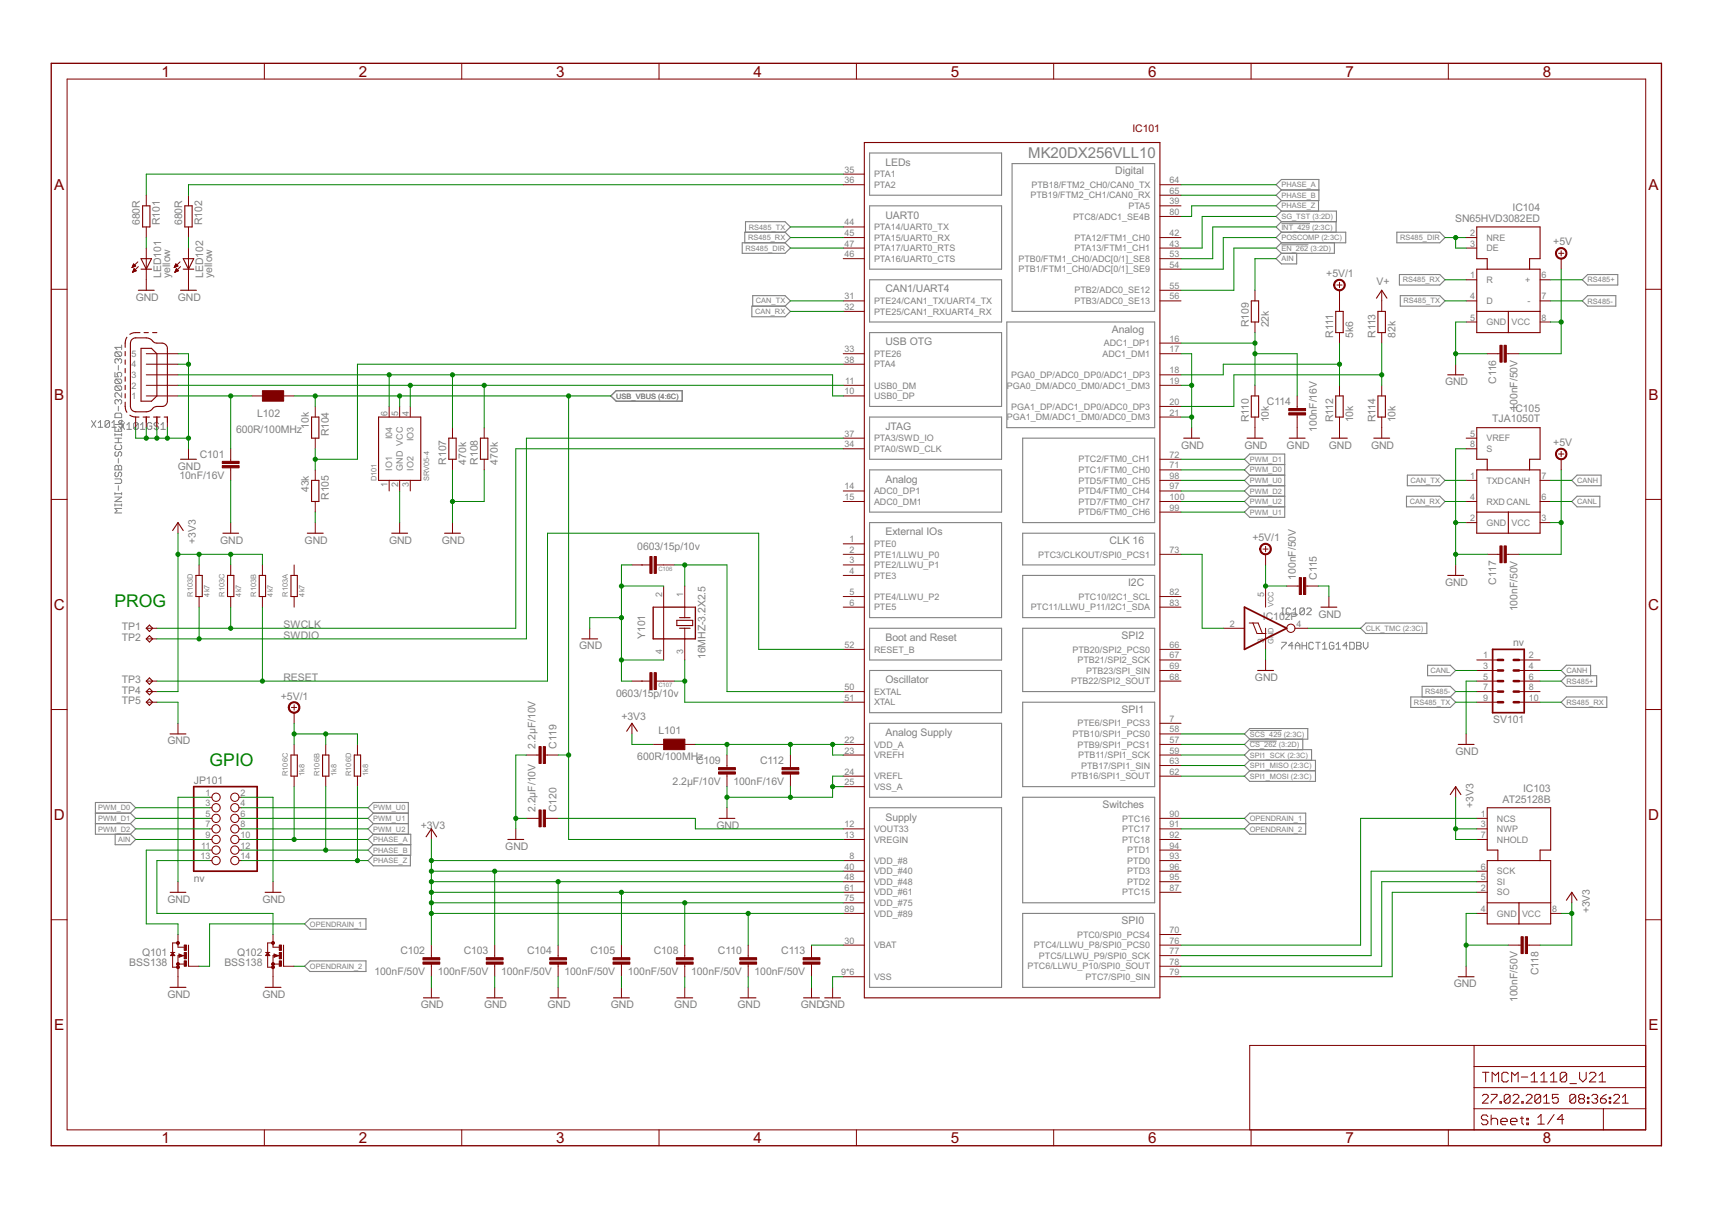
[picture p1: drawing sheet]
<svg xmlns="http://www.w3.org/2000/svg" width="297mm" height="210mm" viewBox="0 0 297 210" stroke-linecap="round" stroke-linejoin="round" font-family="sans-serif">
<defs><g id="words">
<g font-size="3.4" fill="#008000">
<text x="19.9" y="105.3">PROG</text>
<text x="36.4" y="132.8">GPIO</text>
</g>
<g font-size="2.9" fill="#800000">
<text x="28" y="13.3">1</text>
<text x="62.3" y="13.3">2</text>
<text x="96.5" y="13.3">3</text>
<text x="130.7" y="13.3">4</text>
<text x="165" y="13.3">5</text>
<text x="199.2" y="13.3">6</text>
<text x="233.4" y="13.3">7</text>
<text x="267.7" y="13.3">8</text>
<text x="9.4" y="32.9">A</text>
<text x="286" y="32.9">A</text>
<text x="9.4" y="69.3">B</text>
<text x="286" y="69.3">B</text>
<text x="9.3" y="105.8">C</text>
<text x="286" y="105.8">C</text>
<text x="9.3" y="142.3">D</text>
<text x="286" y="142.3">D</text>
<text x="9.4" y="178.7">E</text>
<text x="286" y="178.7">E</text>
<text x="28" y="198.3">1</text>
<text x="62.3" y="198.3">2</text>
<text x="96.5" y="198.3">3</text>
<text x="130.7" y="198.3">4</text>
<text x="165" y="198.3">5</text>
<text x="199.2" y="198.3">6</text>
<text x="233.4" y="198.3">7</text>
<text x="267.7" y="198.3">8</text>
</g>
<text font-size="2.9" fill="#808080" x="178.4" y="27.5">MK20DX256VLL10</text>
<text font-size="2" fill="#800000" x="196.5" y="22.9">IC101</text>
<g font-size="2" fill="#808080">
<text x="153.6" y="28.8">LEDs</text>
<text x="193.5" y="30.2">Digital</text>
<text x="24.3" y="39.1" transform="rotate(-90 24.3 39.1)">680R</text>
<text x="27.8" y="39.1" transform="rotate(-90 27.8 39.1)">R101</text>
<text x="31.6" y="39.1" transform="rotate(-90 31.6 39.1)">680R</text>
<text x="35.1" y="39.1" transform="rotate(-90 35.1 39.1)">R102</text>
<text x="153.6" y="37.9">UART0</text>
<text x="252.5" y="38.5">SN65HVD3082ED</text>
<text x="262.4" y="36.6">IC104</text>
<text x="269.5" y="42.6">+5V</text>
<text x="23.5" y="52.2">GND</text>
<text x="27.9" y="48.2" transform="rotate(-90 27.9 48.2)">LED101</text>
<text x="29.5" y="48.2" transform="rotate(-90 29.5 48.2)">yellow</text>
<text x="30.9" y="52.2">GND</text>
<text x="35.3" y="48.2" transform="rotate(-90 35.3 48.2)">LED102</text>
<text x="36.8" y="48.2" transform="rotate(-90 36.8 48.2)">yellow</text>
<text x="153.6" y="50.7">CAN1/UART4</text>
<text x="230.1" y="48.1">+5V/1</text>
<text x="238.8" y="49.4">V+</text>
<text x="153.6" y="59.9">USB OTG</text>
<text x="192.9" y="57.7">Analog</text>
<text x="216.7" y="56.8" transform="rotate(-90 216.7 56.8)">R109</text>
<text x="220.1" y="56.8" transform="rotate(-90 220.1 56.8)">22k</text>
<text x="231.3" y="58.6" transform="rotate(-90 231.3 58.6)">R111</text>
<text x="234.8" y="58.6" transform="rotate(-90 234.8 58.6)">5k6</text>
<text x="238.6" y="58.6" transform="rotate(-90 238.6 58.6)">R113</text>
<text x="242.1" y="58.6" transform="rotate(-90 242.1 58.6)">82k</text>
<text x="219.8" y="70.2">C114</text>
<text x="250.7" y="66.9">GND</text>
<text x="259.6" y="66.6" transform="rotate(-90 259.6 66.6)">C116</text>
<text x="262.4" y="71.4">IC105</text>
<text x="263.3" y="71.2" transform="rotate(-90 263.3 71.2)">100nF/50V</text>
<text x="41" y="75.1">600R/100MHz</text>
<text x="44.6" y="72.3">L102</text>
<text x="53.6" y="74.4" transform="rotate(-90 53.6 74.4)">10k</text>
<text x="57.1" y="75.7" transform="rotate(-90 57.1 75.7)">R104</text>
<text x="153.6" y="74.6">JTAG</text>
<text x="204.9" y="77.8">GND</text>
<text x="215.9" y="77.8">GND</text>
<text x="216.7" y="73.3" transform="rotate(-90 216.7 73.3)">R110</text>
<text x="220.1" y="73.3" transform="rotate(-90 220.1 73.3)">10k</text>
<text x="223.2" y="77.8">GND</text>
<text x="228.5" y="74.9" transform="rotate(-90 228.5 74.9)">100nF/16V</text>
<text x="230.6" y="77.8">GND</text>
<text x="231.3" y="73.3" transform="rotate(-90 231.3 73.3)">R112</text>
<text x="234.8" y="73.3" transform="rotate(-90 234.8 73.3)">10k</text>
<text x="237.9" y="77.8">GND</text>
<text x="238.6" y="73.3" transform="rotate(-90 238.6 73.3)">R114</text>
<text x="242.1" y="73.3" transform="rotate(-90 242.1 73.3)">10k</text>
<text x="258.9" y="73.3">TJA1050T</text>
<text x="269.5" y="77.4">+5V</text>
<text x="30.9" y="81.5">GND</text>
<text x="31.1" y="83.1">10nF/16V</text>
<text x="34.7" y="79.4">C101</text>
<text x="77.4" y="80.6" transform="rotate(-90 77.4 80.6)">R107</text>
<text x="80.9" y="80.6" transform="rotate(-90 80.9 80.6)">470k</text>
<text x="82.9" y="80.6" transform="rotate(-90 82.9 80.6)">R108</text>
<text x="86.4" y="80.6" transform="rotate(-90 86.4 80.6)">470k</text>
<text x="153.6" y="83.7">Analog</text>
<text x="53.6" y="85.3" transform="rotate(-90 53.6 85.3)">43k</text>
<text x="57.1" y="86.7" transform="rotate(-90 57.1 86.7)">R105</text>
<text x="34" y="94.3" transform="rotate(-90 34 94.3)">+3V3</text>
<text x="38.2" y="94.3">GND</text>
<text x="52.9" y="94.3">GND</text>
<text x="67.5" y="94.3">GND</text>
<text x="76.7" y="94.3">GND</text>
<text x="110.6" y="95.3">0603/15p/10v</text>
<text x="153.6" y="92.9">External IOs</text>
<text x="192.5" y="94.3">CLK 16</text>
<text x="217.3" y="93.9">+5V/1</text>
<text x="195.7" y="101.7">I2C</text>
<text x="224.8" y="100.6" transform="rotate(-90 224.8 100.6)">100nF/50V</text>
<text x="228.5" y="100.6" transform="rotate(-90 228.5 100.6)">C115</text>
<text x="250.7" y="101.7">GND</text>
<text x="259.6" y="101.4" transform="rotate(-90 259.6 101.4)">C117</text>
<text x="219.1" y="107.6">IC102P</text>
<text x="228.7" y="107.2">GND</text>
<text x="263.3" y="106" transform="rotate(-90 263.3 106)">100nF/50V</text>
<text x="21.2" y="109.4">TP1</text>
<text x="21.2" y="111.2">TP2</text>
<text x="49.2" y="110.8">SWDIO</text>
<text x="49.2" y="109">SWCLK</text>
<text x="100.5" y="112.7">GND</text>
<text x="111.9" y="110.8" transform="rotate(-90 111.9 110.8)">Y101</text>
<text x="153.6" y="111.2">Boot and Reset</text>
<text x="194.6" y="110.8">SPI2</text>
<text x="262.6" y="112.1">nv</text>
<text x="21.2" y="118.5">TP3</text>
<text x="49.2" y="118.1">RESET</text>
<text x="122.4" y="114.3" transform="rotate(-90 122.4 114.3)">16MHZ-3.2X2.5</text>
<text x="153.6" y="118.5">Oscillator</text>
<text x="217.7" y="118.1">GND</text>
<text x="21.2" y="120.4">TP4</text>
<text x="21.2" y="122.2">TP5</text>
<text x="48.7" y="121.4">+5V/1</text>
<text x="106.9" y="121">0603/15p/10v</text>
<text x="107.8" y="124.9">+3V3</text>
<text x="194.6" y="123.6">SPI1</text>
<text x="259.1" y="125.5">SV101</text>
<text x="29" y="129.1">GND</text>
<text x="92.9" y="129.9" transform="rotate(-90 92.9 129.9)">2.2µF/10V</text>
<text x="96.6" y="129.9" transform="rotate(-90 96.6 129.9)">C119</text>
<text x="110.6" y="131.9">600R/100MHz</text>
<text x="114.2" y="127.3">L101</text>
<text x="153.6" y="127.7">Analog Supply</text>
<text x="252.6" y="131">GND</text>
<text x="33.6" y="136">JP101</text>
<text x="116.7" y="136.2">2.2µF/10V</text>
<text x="120.8" y="132.5">C109</text>
<text x="127.3" y="136.2">100nF/16V</text>
<text x="131.9" y="132.5">C112</text>
<text x="264.3" y="137.4">IC103</text>
<text x="73" y="143.8">+3V3</text>
<text x="92.9" y="140.9" transform="rotate(-90 92.9 140.9)">2.2µF/10V</text>
<text x="96.6" y="140.9" transform="rotate(-90 96.6 140.9)">C120</text>
<text x="124.3" y="143.8">GND</text>
<text x="153.6" y="142.3">Supply</text>
<text x="191.3" y="140.1">Switches</text>
<text x="255.7" y="140.1" transform="rotate(-90 255.7 140.1)">+3V3</text>
<text x="260.7" y="139.2">AT25128B</text>
<text x="87.7" y="147.5">GND</text>
<text x="33.6" y="153">nv</text>
<text x="29" y="156.6">GND</text>
<text x="45.5" y="156.6">GND</text>
<text x="194.6" y="160.3">SPI0</text>
<text x="275.8" y="158.5" transform="rotate(-90 275.8 158.5)">+3V3</text>
<text x="22.4" y="167.6">BSS138</text>
<text x="24.7" y="165.8">Q101</text>
<text x="38.9" y="167.6">BSS138</text>
<text x="41.1" y="165.8">Q102</text>
<text x="69.5" y="165.5">C102</text>
<text x="80.5" y="165.5">C103</text>
<text x="91.5" y="165.5">C104</text>
<text x="102.4" y="165.5">C105</text>
<text x="113.4" y="165.5">C108</text>
<text x="124.6" y="165.5">C110</text>
<text x="135.6" y="165.5">C113</text>
<text x="29" y="173.1">GND</text>
<text x="45.5" y="173.1">GND</text>
<text x="65" y="169.2">100nF/50V</text>
<text x="76" y="169.2">100nF/50V</text>
<text x="86.9" y="169.2">100nF/50V</text>
<text x="97.9" y="169.2">100nF/50V</text>
<text x="108.9" y="169.2">100nF/50V</text>
<text x="119.9" y="169.2">100nF/50V</text>
<text x="130.9" y="169.2">100nF/50V</text>
<text x="252.2" y="171.3">GND</text>
<text x="263.3" y="173.8" transform="rotate(-90 263.3 173.8)">100nF/50V</text>
<text x="266.9" y="169.2" transform="rotate(-90 266.9 169.2)">C118</text>
<text x="73" y="174.9">GND</text>
<text x="84" y="174.9">GND</text>
<text x="95" y="174.9">GND</text>
<text x="106" y="174.9">GND</text>
<text x="117" y="174.9">GND</text>
<text x="128" y="174.9">GND</text>
<text x="139" y="174.9">GNDGND</text>
</g>
<g font-size="1.7" fill="#808080">
<text x="146.5" y="30">35</text>
<text x="146.5" y="31.8">36</text>
<text x="151.6" y="30.8">PTA1</text>
<text x="151.6" y="32.6">PTA2</text>
<text x="178.8" y="34.4">PTB19/FTM2_CH1/CAN0_RX</text>
<text x="179" y="32.6">PTB18/FTM2_CH0/CAN0_TX</text>
<text x="202.9" y="35.5">39</text>
<text x="202.9" y="31.8">64</text>
<text x="202.9" y="33.6">65</text>
<text x="146.5" y="39.1">44</text>
<text x="146.5" y="40.9">45</text>
<text x="151.6" y="39.9">PTA14/UART0_TX</text>
<text x="151.6" y="41.8">PTA15/UART0_RX</text>
<text x="186.2" y="38.1">PTC8/ADC1_SE4B</text>
<text x="186.4" y="41.8">PTA12/FTM1_CH0</text>
<text x="195.8" y="36.3">PTA5</text>
<text x="202.9" y="40.9">42</text>
<text x="202.9" y="37.3">80</text>
<text x="255.1" y="40.9">2</text>
<text x="257.9" y="41.8">NRE</text>
<text x="146.5" y="44.6">46</text>
<text x="146.5" y="42.8">47</text>
<text x="151.6" y="45.4">PTA16/UART0_CTS</text>
<text x="151.6" y="43.6">PTA17/UART0_RTS</text>
<text x="176.7" y="45.4">PTB0/FTM1_CH0/ADC[0/1]_SE8</text>
<text x="176.7" y="47.2">PTB1/FTM1_CH0/ADC[0/1]_SE9</text>
<text x="186.4" y="43.6">PTA13/FTM1_CH1</text>
<text x="202.9" y="42.8">43</text>
<text x="202.9" y="44.6">53</text>
<text x="202.9" y="46.4">54</text>
<text x="255.1" y="42.8">3</text>
<text x="257.9" y="43.6">DE</text>
<text x="146.5" y="51.9">31</text>
<text x="146.5" y="53.8">32</text>
<text x="151.6" y="52.7">PTE24/CAN1_TX/UART4_TX</text>
<text x="186.4" y="50.9">PTB2/ADC0_SE12</text>
<text x="186.4" y="52.7">PTB3/ADC0_SE13</text>
<text x="202.9" y="50.1">55</text>
<text x="202.9" y="51.9">56</text>
<text x="255.1" y="48.3">1</text>
<text x="255.1" y="51.9">4</text>
<text x="257.9" y="49.1">R</text>
<text x="257.9" y="52.7">D</text>
<text x="264.6" y="49.1">+</text>
<text x="265" y="52.7">-</text>
<text x="267.5" y="51.9">7</text>
<text x="267.5" y="48.3">6</text>
<text x="151.6" y="54.6">PTE25/CAN1_RXUART4_RX</text>
<text x="202.9" y="59.3">16</text>
<text x="255.1" y="55.6">5</text>
<text x="257.9" y="56.4">GND</text>
<text x="262.2" y="56.4">VCC</text>
<text x="267.5" y="55.6">8</text>
<text x="22.8" y="65.6">3</text>
<text x="22.8" y="63.7">4</text>
<text x="22.8" y="61.9">5</text>
<text x="146.5" y="62.9">38</text>
<text x="146.5" y="61.1">33</text>
<text x="151.6" y="63.7">PTA4</text>
<text x="151.6" y="61.9">PTE26</text>
<text x="175.5" y="65.6">PGA0_DP/ADC0_DP0/ADC1_DP3</text>
<text x="191.3" y="61.9">ADC1_DM1</text>
<text x="191.5" y="60.1">ADC1_DP1</text>
<text x="202.9" y="61.1">17</text>
<text x="202.9" y="64.8">18</text>
<text x="22.8" y="69.2">1</text>
<text x="22.8" y="67.4">2</text>
<text x="146.5" y="68.4">10</text>
<text x="146.6" y="66.6">11</text>
<text x="151.6" y="67.4">USB0_DM</text>
<text x="151.6" y="69.2">USB0_DP</text>
<text x="174.7" y="67.4">PGA0_DM/ADC0_DM0/ADC1_DM3</text>
<text x="175.5" y="71.1">PGA1_DP/ADC1_DP0/ADC0_DP3</text>
<text x="202.9" y="66.6">19</text>
<text x="202.9" y="70.3">20</text>
<text x="67.3" y="72.1" transform="rotate(-90 67.3 72.1)">6</text>
<text x="68.1" y="76.2" transform="rotate(-90 68.1 76.2)">I04</text>
<text x="69.1" y="72.1" transform="rotate(-90 69.1 72.1)">5</text>
<text x="70.9" y="72.1" transform="rotate(-90 70.9 72.1)">4</text>
<text x="71.7" y="76.5" transform="rotate(-90 71.7 76.5)">IO3</text>
<text x="146.5" y="77.6">34</text>
<text x="146.5" y="75.8">37</text>
<text x="151.6" y="76.6">PTA3/SWD_IO</text>
<text x="174.7" y="72.9">PGA1_DM/ADC1_DM0/ADC0_DM3</text>
<text x="202.9" y="72.1">21</text>
<text x="255.1" y="77.6">8</text>
<text x="255.1" y="75.8">5</text>
<text x="257.9" y="76.6">VREF</text>
<text x="68.1" y="81.7" transform="rotate(-90 68.1 81.7)">IO1</text>
<text x="69.9" y="81.7" transform="rotate(-90 69.9 81.7)">GND VCC</text>
<text x="71.7" y="81.7" transform="rotate(-90 71.7 81.7)">IO2</text>
<text x="151.6" y="78.4">PTA0/SWD_CLK</text>
<text x="187.1" y="82.1">PTC1/FTM0_CH0</text>
<text x="187.1" y="80.2">PTC2/FTM0_CH1</text>
<text x="187.1" y="83.9">PTD5/FTM0_CH5</text>
<text x="202.9" y="81.3">71</text>
<text x="202.9" y="79.4">72</text>
<text x="202.9" y="83.1">98</text>
<text x="255.1" y="83.1">1</text>
<text x="257.9" y="83.9">TXDCANH</text>
<text x="257.9" y="78.4">S</text>
<text x="267.5" y="83.1">7</text>
<text x="67.3" y="84.5" transform="rotate(-90 67.3 84.5)">1</text>
<text x="69.1" y="84.5" transform="rotate(-90 69.1 84.5)">2</text>
<text x="70.9" y="84.5" transform="rotate(-90 70.9 84.5)">3</text>
<text x="146.5" y="86.7">15</text>
<text x="146.5" y="84.9">14</text>
<text x="151.6" y="87.6">ADC0_DM1</text>
<text x="151.6" y="85.7">ADC0_DP1</text>
<text x="187.1" y="85.7">PTD4/FTM0_CH4</text>
<text x="187.1" y="89.4">PTD6/FTM0_CH6</text>
<text x="187.1" y="87.6">PTD7/FTM0_CH7</text>
<text x="202.9" y="84.9">97</text>
<text x="202.9" y="88.6">99</text>
<text x="202.9" y="86.7">100</text>
<text x="255.1" y="86.7">4</text>
<text x="257.9" y="87.6">RXDCANL</text>
<text x="267.5" y="86.7">6</text>
<text x="147.4" y="94.1">1</text>
<text x="147.4" y="95.9">2</text>
<text x="151.6" y="94.9">PTE0</text>
<text x="202.9" y="95.9">73</text>
<text x="255.1" y="90.4">2</text>
<text x="257.9" y="91.2">GND</text>
<text x="262.2" y="91.2">VCC</text>
<text x="267.5" y="90.4">3</text>
<text x="147.4" y="97.7">3</text>
<text x="147.4" y="99.6">4</text>
<text x="151.6" y="96.7">PTE1/LLWU_P0</text>
<text x="151.6" y="98.5">PTE2/LLWU_P1</text>
<text x="151.6" y="100.4">PTE3</text>
<text x="180.1" y="96.7">PTC3/CLKOUT/SPI0_PCS1</text>
<text x="114.9" y="103.6" transform="rotate(-90 114.9 103.6)">2</text>
<text x="118.6" y="103.6" transform="rotate(-90 118.6 103.6)">1</text>
<text x="147.4" y="103.2">5</text>
<text x="147.4" y="105.1">6</text>
<text x="151.6" y="104">PTE4/LLWU_P2</text>
<text x="151.6" y="105.9">PTE5</text>
<text x="178.8" y="105.9">PTC11/LLWU_P11/I2C1_SDA</text>
<text x="187.1" y="104">PTC10/I2C1_SCL</text>
<text x="202.9" y="105.1">83</text>
<text x="202.9" y="103.2">82</text>
<text x="219.3" y="103.6" transform="rotate(-90 219.3 103.6)">5</text>
<text x="114.9" y="113.4" transform="rotate(-90 114.9 113.4)">4</text>
<text x="118.6" y="113.4" transform="rotate(-90 118.6 113.4)">3</text>
<text x="146.5" y="112.4">52</text>
<text x="151.6" y="113.2">RESET_B</text>
<text x="186.1" y="113.2">PTB20/SPI2_PCS0</text>
<text x="202.9" y="112.4">66</text>
<text x="213.4" y="108.7">2</text>
<text x="219.3" y="111.5" transform="rotate(-90 219.3 111.5)">3</text>
<text x="224.9" y="108.7">4</text>
<text x="146.5" y="119.7">50</text>
<text x="185.8" y="118.7">PTB22/SPI2_SOUT</text>
<text x="187" y="115">PTB21/SPI2_SCK</text>
<text x="188.4" y="116.9">PTB23/SPI_SIN</text>
<text x="202.9" y="114.2">67</text>
<text x="202.9" y="117.9">68</text>
<text x="202.9" y="116.1">69</text>
<text x="257.3" y="114.2">1</text>
<text x="257.3" y="116.1">3</text>
<text x="257.3" y="117.9">5</text>
<text x="257.3" y="119.7">7</text>
<text x="265.2" y="114.2">2</text>
<text x="265.2" y="116.1">4</text>
<text x="265.2" y="117.9">6</text>
<text x="265.2" y="119.7">8</text>
<text x="146.5" y="121.6">51</text>
<text x="151.6" y="120.5">EXTAL</text>
<text x="151.6" y="122.4">XTAL</text>
<text x="202.9" y="125.2">7</text>
<text x="257.3" y="121.6">9</text>
<text x="265.2" y="121.6">10</text>
<text x="146.5" y="128.9">22</text>
<text x="146.5" y="130.7">23</text>
<text x="151.6" y="129.7">VDD_A</text>
<text x="151.6" y="131.5">VREFH</text>
<text x="186.1" y="127.9">PTB10/SPI1_PCS0</text>
<text x="187" y="129.7">PTB9/SPI1_PCS1</text>
<text x="187" y="126">PTE6/SPI1_PCS3</text>
<text x="187.1" y="131.5">PTB11/SPI1_SCK</text>
<text x="202.9" y="127.1">58</text>
<text x="202.9" y="130.7">59</text>
<text x="202.9" y="128.9">57</text>
<text x="146.5" y="134.4">24</text>
<text x="146.5" y="136.2">25</text>
<text x="151.6" y="135.2">VREFL</text>
<text x="151.6" y="137">VSS_A</text>
<text x="185.8" y="135.2">PTB16/SPI1_SOUT</text>
<text x="187.6" y="133.4">PTB17/SPI1_SIN</text>
<text x="202.9" y="134.4">62</text>
<text x="202.9" y="132.5">63</text>
<text x="35.6" y="138">1</text>
<text x="35.6" y="139.9">3</text>
<text x="35.6" y="141.7">5</text>
<text x="35.6" y="143.5">7</text>
<text x="41.7" y="138">2</text>
<text x="41.7" y="139.9">4</text>
<text x="41.7" y="141.7">6</text>
<text x="41.7" y="143.5">8</text>
<text x="146.5" y="143.5">12</text>
<text x="194.7" y="142.5">PTC16</text>
<text x="202.9" y="141.7">90</text>
<text x="202.9" y="143.5">91</text>
<text x="256.9" y="143.5">3</text>
<text x="256.9" y="141.7">1</text>
<text x="259.7" y="142.5">NCS</text>
<text x="34.8" y="149">13</text>
<text x="34.9" y="147.2">11</text>
<text x="35.6" y="145.4">9</text>
<text x="41.7" y="145.4">10</text>
<text x="41.7" y="147.2">12</text>
<text x="41.7" y="149">14</text>
<text x="146.5" y="145.4">13</text>
<text x="147.4" y="149">8</text>
<text x="151.6" y="149.8">VDD_#8</text>
<text x="151.6" y="144.3">VOUT33</text>
<text x="151.6" y="146.2">VREGIN</text>
<text x="194.7" y="144.3">PTC17</text>
<text x="194.7" y="146.2">PTC18</text>
<text x="195.6" y="149.8">PTD0</text>
<text x="195.6" y="148">PTD1</text>
<text x="202.9" y="145.4">92</text>
<text x="202.9" y="149">93</text>
<text x="202.9" y="147.2">94</text>
<text x="256.9" y="145.4">7</text>
<text x="259.7" y="146.2">NHOLD</text>
<text x="259.7" y="144.3">NWP</text>
<text x="146.5" y="150.9">40</text>
<text x="146.5" y="152.7">48</text>
<text x="146.5" y="154.5">61</text>
<text x="151.6" y="151.7">VDD_#40</text>
<text x="151.6" y="153.5">VDD_#48</text>
<text x="151.6" y="155.3">VDD_#61</text>
<text x="194.7" y="155.3">PTC15</text>
<text x="195.6" y="153.5">PTD2</text>
<text x="195.6" y="151.7">PTD3</text>
<text x="202.9" y="154.5">87</text>
<text x="202.9" y="152.7">95</text>
<text x="202.9" y="150.9">96</text>
<text x="256.9" y="150.9">6</text>
<text x="256.9" y="152.7">5</text>
<text x="256.9" y="154.5">2</text>
<text x="259.7" y="151.7">SCK</text>
<text x="259.7" y="153.5">SI</text>
<text x="259.7" y="155.3">SO</text>
<text x="146.5" y="156.4">75</text>
<text x="146.5" y="158.2">89</text>
<text x="151.6" y="157.2">VDD_#75</text>
<text x="151.6" y="159">VDD_#89</text>
<text x="202.9" y="161.9">70</text>
<text x="256.9" y="158.2">4</text>
<text x="259.7" y="159">GND</text>
<text x="264.1" y="159">VCC</text>
<text x="269.3" y="158.2">8</text>
<text x="146.5" y="163.7">30</text>
<text x="151.6" y="164.5">VBAT</text>
<text x="179.4" y="164.5">PTC4/LLWU_P8/SPI0_PCS0</text>
<text x="180.3" y="166.3">PTC5/LLWU_P9/SPI0_SCK</text>
<text x="186.9" y="162.7">PTC0/SPI0_PCS4</text>
<text x="202.9" y="163.7">76</text>
<text x="202.9" y="165.5">77</text>
<text x="202.9" y="167.4">78</text>
<text x="145.9" y="169.2">9*6</text>
<text x="151.6" y="170">VSS</text>
<text x="178.3" y="168.2">PTC6/LLWU_P10/SPI0_SOUT</text>
<text x="188.4" y="170">PTC7/SPI0_SIN</text>
<text x="202.9" y="169.2">79</text>
</g>
<g font-size="1.4" fill="#808080">
<text x="222.3" y="34.3">PHASE_B</text>
<text x="222.3" y="32.5">PHASE_A</text>
<text x="129.8" y="41.7">RS485_RX</text>
<text x="129.9" y="39.8">RS485_TX</text>
<text x="222.3" y="41.7">POSCOMP (2:3C)</text>
<text x="222.3" y="39.8">INT_429 (2:3C)</text>
<text x="222.3" y="38">SG_TST (3:2D)</text>
<text x="222.3" y="36.2">PHASE_Z</text>
<text x="242.9" y="41.7">RS485_DIR</text>
<text x="129.3" y="43.5">RS485_DIR</text>
<text x="222.3" y="43.5">EN_262 (3:2D)</text>
<text x="222.3" y="45.3">AIN</text>
<text x="131.1" y="52.6">CAN_TX</text>
<text x="243.4" y="49">RS485_RX</text>
<text x="243.5" y="52.6">RS485_TX</text>
<text x="275.5" y="52.7">RS485-</text>
<text x="275.5" y="49">RS485+</text>
<text x="131" y="54.5">CAN_RX</text>
<text x="106.9" y="69.1">USB_VBUS (4:6C)</text>
<text x="65.3" y="83.5" transform="rotate(-90 65.3 83.5)">D101</text>
<text x="74.5" y="83.5" transform="rotate(-90 74.5 83.5)">SRV05-4</text>
<text x="216.8" y="82">PWM_D0</text>
<text x="216.8" y="80.1">PWM_D1</text>
<text x="216.8" y="83.8">PWM_U0</text>
<text x="244.7" y="83.8">CAN_TX</text>
<text x="273.6" y="83.8">CANH</text>
<text x="216.8" y="85.6">PWM_D2</text>
<text x="216.8" y="87.5">PWM_U2</text>
<text x="216.8" y="89.3">PWM_U1</text>
<text x="244.6" y="87.5">CAN_RX</text>
<text x="273.6" y="87.5">CANL</text>
<text x="33.4" y="103.5" transform="rotate(-90 33.4 103.5)">R103D</text>
<text x="36.4" y="103.5" transform="rotate(-90 36.4 103.5)">4k7</text>
<text x="38.9" y="103.5" transform="rotate(-90 38.9 103.5)">R103C</text>
<text x="41.9" y="103.5" transform="rotate(-90 41.9 103.5)">4k7</text>
<text x="44.4" y="103.5" transform="rotate(-90 44.4 103.5)">R103B</text>
<text x="47.4" y="103.5" transform="rotate(-90 47.4 103.5)">4k7</text>
<text x="49.9" y="103.5" transform="rotate(-90 49.9 103.5)">R103A</text>
<text x="52.9" y="103.5" transform="rotate(-90 52.9 103.5)">4k7</text>
<text x="221" y="105.3" transform="rotate(-90 221 105.3)">VCC</text>
<text x="221" y="111.7" transform="rotate(-90 221 111.7)">GND</text>
<text x="237" y="109.4">CLK_TMC (2:3C)</text>
<text x="248.2" y="116.8">CANL</text>
<text x="271.8" y="118.6">RS485+</text>
<text x="271.8" y="116.8">CANH</text>
<text x="245.3" y="122.3">RS485_TX</text>
<text x="247.3" y="120.4">RS485-</text>
<text x="271.8" y="122.3">RS485_RX</text>
<text x="216.8" y="131.4">SPI1_SCK (2:3C)</text>
<text x="216.8" y="127.8">SCS_429 (2:3C)</text>
<text x="216.8" y="129.6">CS_262 (3:2D)</text>
<text x="49.9" y="134.6" transform="rotate(-90 49.9 134.6)">R106C</text>
<text x="52.9" y="134.6" transform="rotate(-90 52.9 134.6)">1k8</text>
<text x="55.4" y="134.6" transform="rotate(-90 55.4 134.6)">R106B</text>
<text x="58.4" y="134.6" transform="rotate(-90 58.4 134.6)">1k8</text>
<text x="60.9" y="134.6" transform="rotate(-90 60.9 134.6)">R106D</text>
<text x="63.9" y="134.6" transform="rotate(-90 63.9 134.6)">1k8</text>
<text x="216.8" y="135.1">SPI1_MOSI (2:3C)</text>
<text x="216.8" y="133.3">SPI1_MISO (2:3C)</text>
<text x="17" y="140.6">PWM_D0</text>
<text x="17" y="142.4">PWM_D1</text>
<text x="64.8" y="142.4">PWM_U1</text>
<text x="64.8" y="140.6">PWM_U0</text>
<text x="216.8" y="142.4">OPENDRAIN_1</text>
<text x="17" y="144.3">PWM_D2</text>
<text x="20.5" y="146.1">AIN</text>
<text x="64.8" y="147.9">PHASE_B</text>
<text x="64.8" y="146.1">PHASE_A</text>
<text x="64.8" y="144.2">PWM_U2</text>
<text x="64.8" y="149.7">PHASE_Z</text>
<text x="216.8" y="144.3">OPENDRAIN_2</text>
<text x="53.8" y="160.7">OPENDRAIN_1</text>
<text x="53.8" y="168.1">OPENDRAIN_2</text>
</g>
<g font-size="1.2" fill="#808080">
<text x="114.2" y="99">C106</text>
<text x="114.2" y="119.2">C107</text>
</g>
</g></defs>
<g fill="none" stroke="#808080" stroke-width=".19">
<path d="M150.9 26.5h22.9v7.4h-22.9zM150.9 35.7h22.9v11h-22.9zM175.6 28.4h24.7v25.6h-24.7zM222.3 36.6h9.6v1.9h-9.6M222.3 38.5l-.9 .9 .9 .9M222.3 36.6l-.9 .9 .9 1M222.3 33l-.9 .9 .9 .9M222.3 33h6.5M222.3 33l-.9-1 .9-.9h6.5v3.7h-6.5M222.3 34.8l-.9 .9 .9 .9M228.8 34.8v1.8M231.8 38.5v1.8"/>
<path d="M128.8 42.1h7.4l.9 .9-.9 .9h-7.4zM129.3 40.3v-1.8h6.9l.9 .9-.9 .9M130.5 53.1h5.7l.9 .9-.9 .9h-5.7zM130.6 53.1v-1.8h5.6l.9 .9-.9 .9M136.2 40.3l.9 .9-.9 .9M136.2 40.3h-7v1.8M150.9 48.5h22.9v7.4h-22.9zM150.9 57.7h22.9v12.8h-22.9zM174.7 55.9h25.6v18.3h-25.6zM222.3 40.3h11.2v1.8h-11.2M222.3 40.3l-.9 .9 .9 .9M222.3 42.1l-.9 .9 .9 .9"/>
<path d="M222.3 43.9l-.9 1 .9 .9h2.7v-1.9M231.5 42.1v1.8h-9.2M242.4 40.3h7.4l.9 .9-.9 .9h-7.4zM242.8 47.6h7l.9 .9-.9 .9h-7zM243 51.3h6.8l.9 .9-.9 .9h-6.8zM274.5 48.5l1-.9h5.2v1.8h-5.2zM274.5 52.2l1-.9h4.9v1.8h-4.9zM106 68.7l.9-.9h11.5v1.8h-11.5zM150.9 72.3h22.9v7.4h-22.9zM177.4 76h22.9v14.7h-22.9zM150.9 90.7h22.9v16.4h-22.9zM150.9 81.5h22.9v7.3h-22.9z"/>
<path d="M177.4 92.5h22.9v5.5h-22.9zM177.4 99.8h22.9v7.3h-22.9zM216.8 82.4l-.9 .9 .9 1M216.8 87.9h6.1M216.8 86.1h6.1M216.8 84.3h6.1M216.8 82.4h6.1M216.8 80.6l-.9 .9 .9 .9M216.8 80.6h6.1M216.8 80.6l-.9-.9 .9-.9h6.1v10.9h-6.1l-.9-.9 .9-.9M216.8 84.3l-.9 .9 .9 .9M216.8 86.1l-.9 .9 .9 .9"/>
<path d="M244 86.1h5.8l.9 .9-.9 .9h-5.8zM244.2 82.4h5.6l.9 .9-.9 1h-5.6zM272.7 87l.9-.9h4v1.8h-4zM272.7 83.3l.9-.9h4.2v1.9h-4.2zM150.9 109h22.9v5.5h-22.9zM150.9 116.3h22.9v7.3h-22.9zM177.4 109h22.9v11h-22.9zM237 108.1h10.6v1.8h-10.6l-.9-.9zM247.7 115.4h3.9l1 .9-1 .9h-3.9zM271.8 117.2h5.2v1.9h-5.2l-.9-.9zM271.8 117.2l-.9-.9 .9-.9h4.2v1.8M150.9 125.5h22.9v12.8h-22.9z"/>
<path d="M177.4 138.3h22.9v18.3h-22.9zM177.4 121.8h22.9v14.7h-22.9zM216.8 128.2l-.9 .9 .9 .9M216.8 131.9h11.4v3.7h-11.4l-.9-1 .9-.9M216.8 133.7h11.4M216.8 131.9l-.9 .9 .9 .9M216.8 130l-.9 1 .9 .9M216.8 130h10.8v1.9M216.8 126.4h10.1v1.8h-10.1l-.9-.9zM226 128.2v1.8M244.8 120.9h6.8l1 .9-1 .9h-6.8zM246.7 120.9v-1.8h4.9l1 .9-1 .9"/>
<path d="M270.9 121.8l.9-.9h7v1.8h-7zM16.6 141.1h6M16.6 142.9h6M20 144.7v1.8h2.6l.9-.9-.9-.9M22.6 141.1l.9-1-.9-.9h-6v5.5h6M22.6 141.1l.9 .9-.9 .9M22.6 142.9l.9 .9-.9 .9M64.8 141.1l-.9-1 .9-.9h6v5.5M64.8 141.1h6M64.8 142.9h6M64.8 144.7h6.5v3.7h-6.5M64.8 146.5h6.5"/>
<path d="M64.8 146.5l-.9 1 .9 .9M64.8 144.7l-.9 .9 .9 .9M64.8 142.9l-.9 .9 .9 .9M64.8 141.1l-.9 .9 .9 .9M64.8 148.4l-.9 .9 .9 .9h6.4v-1.8M150.9 140.1h22.9v31.2h-22.9zM177.4 158.5h22.9v12.8h-22.9zM215.9 142l.9-.9h9.7v3.6h-9.7l-.9-.9 .9-.9zM216.8 142.9h9.7M52.9 167.6l.9-.9h9.7v1.8h-9.7zM52.9 160.3l.9-.9h9.7v1.8h-9.7z"/>
</g>
<g fill="none" stroke="#808080" stroke-width=".17">
<path d="M222.3 38.8h5M21.1 59.9v.7M222.3 42.5h4.7M15.9 73l.7 1.1M16.6 73l-.7 1.1M17 73.3l.4-.3v1.1M17 74.1h.8M19 73.2v.7l-.2 .2h-.4l-.2-.2M19 73.2l-.2-.2h-.4l-.2 .2v.7M19 73.2l-.8 .7M19.4 74.1h.8M19.4 73.3l.4-.3v1.1"/>
<path d="M19.9 64.6v.8h.6l-.2-.4v-.2l.2-.2h.4l.2 .2v.4l-.2 .2M19.9 71.9l.2-.2h.8l.2 .2v.6h-1.2zM19.9 74v.8h1.2v-.8M19.9 75.2v.4M19.9 76.8h1.2M19.9 76h1.2M19.9 75.4h1.2M20.1 61h.8l.2 .2v.4l-.2 .2M20.1 65.8h.8l.2 .2v.4l-.2 .1M20.1 67h.8l.2 .1v.4l-.2 .2M20.1 77.2l-.2 .2v.4l.2 .2h.8l.2-.2v-.4l-.2-.2M20.1 78.4l-.2 .2v.4l.2 .1 .4-.1v-.4l.2-.2h.2l.2 .2v.4l-.2 .1"/>
<path d="M20.1 61l-.2 .2v.4l.2 .2h.8M20.1 65.8l-.2 .2v.4l.2 .1h.8M20.1 67l-.2 .1v.4l.2 .2h.8M20.1 67l.8 .7M20.1 65.8l.8 .7M20.1 61l.8 .8M20.5 62.4l.2-.2 .4 .2v.4l-.2 .2M20.5 69.5l.2-.2 .4 .2v.4l-.2 .2M20.5 62.4l-.2-.2-.4 .2v.4l.2 .2M20.5 69.5l-.2-.2-.4 .2v.4l.2 .2M20.5 62.4v.2M20.5 63.4v.8"/>
<path d="M20.5 69.5v.2M20.5 70.5v.8M20.5 74.4v.4M20.5 76v.8M20.5 79.5v.8M20.8 73.3l.8 1.2M21.1 68.1v.8l-.8-.8-.4 .2v.4l.2 .2M21.1 72.9v.7h-1.2M21.1 75.2v.4M21.1 60.3h-1.2l.4 .3M21.4 73.2l-.2-.2h-.4l-.2 .2 .2 .3h.4l.2 .2v.2l-.2 .2h-.4l-.2-.2M21.6 73.3l-.8 1.2"/>
<path d="M22 73.7l.4-.4v1.2M22 74.5h.8M24 73.5v.8l-.2 .2h-.4l-.2-.2M24 73.5l-.2-.2h-.4l-.2 .2v.8M24 73.5l-.8 .8M24.4 74.5h.7M24.4 73.7l.4-.4v1.2M26.3 73.5l-.2-.2h-.3l-.3 .2v.8l.3 .2h.3l.2-.2v-.4h-.3M27.1 73.1v1.6M27.5 73.5l-.2-.2h-.4l-.2 .2 .2 .4h.4l.2 .2-.2 .4h-.4l-.2-.2M27.9 74.5h.8M27.9 73.7l.4-.4v1.2"/>
<path d="M19.9 80.9l.2-.2 .4 .2 .4-.2 .2 .2v.6h-1.2zM19.9 83.1h1l.2 .2v.4l-.2 .2h-1M19.9 87.6h1.2M19.9 85.4v.4M19.9 87.4v.4M19.9 86.2h1.2l-1.2 .8h1.2M19.9 85.6h1.2M20.1 81.9l-.2 .2v.4l.2 .2h.2l.2-.2v-.4l.2-.2 .4 .2v.4l-.2 .2M20.5 80.9v.6M20.5 84.3v.7M21.1 88.2h-1.2l.4 .4-.4 .4h1.2M21.1 85.4v.4"/>
<path d="M21.1 87.4v.4M222.4 111.4h.8v.2l-.8 .8v.2M222.4 106.6h.4M222.4 105.5h.4M222.6 105.5v1.1M223.9 105.7l-.1-.2h-.4l-.2 .2v.7l.2 .2h.4l.1-.2M224.3 112h-.7l.6-.6v1.2M224.3 105.9l.4-.4v1.1M224.3 106.6h.8M224.7 112h.8M224.7 112.6v-.8l.4-.4 .4 .4v.8M225.9 112h.8"/>
<path d="M225.9 111.4v1.2M226.3 105.7l-.2-.2h-.4l-.2 .2v.7M226.3 105.7v.7l-.2 .2h-.4l-.2-.2M226.3 105.7l-.8 .7M226.7 111.4v1.2M226.7 105.7l.2-.2h.4l.2 .2v.2l-.8 .7h.8M227.9 111.6l-.2-.2h-.4l-.2 .2v.8l.2 .2h.4l.2-.2M228.3 111.4h.8M228.7 111.4v1.2M229.5 112.6h.8M229.5 111.8l.3-.4v1.2M231.4 111.6l-.2-.2h-.4l-.1 .2v.8l.1 .2h.4l.2-.2v-.4h-.4"/>
<path d="M231.8 112.6h.8M231.8 111.8l.4-.4v1.2M233.8 112h-.8l.6-.6v1.2M234.2 111.4h.6l.2 .2v.8l-.2 .2h-.6zM235.4 111.4h.6l.2 .2v.2l-.2 .2 .2 .4-.2 .2h-.6zM235.4 112h.6M236.6 111.4v.8l.3 .4 .4-.4v-.8M216.8 126.7h5.6M216.8 128.6h4.7"/>
</g>
<g fill="none" stroke="#800000" stroke-width=".17">
<path d="M11.6 13.7h273.9v182.3h-273.9zM45.9 11v2.7M80.1 11v2.7M114.3 11v2.7M148.6 11v2.7M182.8 11v2.7M217.1 11v2.7M251.3 11v2.7M25.4 33.9v1.8M25.4 39.4v1.8M32.7 33.9v1.8M32.7 39.4v1.8"/>
<path d="M146.3 30.2h3.7M146.3 32h3.7M146.3 39.4h3.7M201.3 32h3.6M201.3 35.7h3.6M201.3 33.9h3.6M201.3 37.5h3.6M8.9 50.2h2.7M22.9 46.4h.1M22.9 46.3h.2M23 46.2h.3M23 46.2h.5"/>
<path d="M23 47.2h.2M23.1 46.1h.4M23.1 47.1h.2M23.1 46h.3M23.1 47h.4M23.1 45.9h.2M23.1 46.9h.5M23.2 45.8h.1M23.2 46.9h.3M23.2 45.8l.3 .3-.6 .3zM23.2 46.8h.3M23.2 46.7h.2"/>
<path d="M23.3 46.6h.1M23.3 46.6l-.3 .6M23.3 46.6l.3 .4-.6 .2M23.9 45.4l-1 1M24 46.2l-1 1M25.4 43v7.4M30.2 46.4h.1M30.3 46.3h.2M30.3 46.2h.3M30.4 46.2h.4M30.4 47.2h.1M30.4 46.1h.4"/>
<path d="M30.4 47.1h.3M30.4 46h.3M30.4 47h.4M30.4 45.9h.2M30.5 46.9h.4M30.5 45.8h.1M30.5 45.8l.4 .3-.7 .3zM30.5 46.8h.3M30.6 46.7h.1M30.6 46.6h.1M30.6 46.6l-.3 .6M30.6 46.6l.4 .4-.7 .2"/>
<path d="M31.2 45.4l-1 1M31.3 46.2l-1 1M32.7 43v7.4M146.3 52.2h3.7M146.3 43h3.7M146.3 41.2h3.7M146.3 44.9h3.7M146.3 54h3.7M201.3 52.2h3.6M201.3 43h3.6M201.3 41.2h3.6M201.3 59.5h3.6"/>
<path d="M201.3 44.9h3.6M201.3 46.7h3.6M201.3 50.4h3.6M217.7 50.4v1.8M217.7 55.9v1.8M231.9 49.4h1M232.4 49v.9M232.4 50.4v3.6M232.4 57.7v1.8M239.7 50.4v3.6M239.7 57.7v1.8M254.4 48.5h1.8"/>
<path d="M254.4 52.2h1.8M254.4 55.9h1.8M254.4 43h1.8M254.4 41.2h1.8M267.2 48.5h1.8M267.2 52.2h1.8M267.2 55.9h1.8M270.4 43.9h.9M270.9 43.5v.9M270.9 44.9v1.8M285.5 50.2h2.8M23.5 72.3v1.9"/>
<path d="M25.4 61.4h5.5M25.4 68.7h5.5M25.4 66.8h5.5M25.4 65h5.5M25.4 63.2h5.5M25.4 72.3v1.9M27.2 72.3v1.9M29 72.3v1.9M32.7 77.9v1.8M40 77.9v2.2M43.7 68.7h1.8M49.2 68.7h1.8"/>
<path d="M54.7 70.5v1.8M54.7 76v1.9M67.5 70.5v1.8M69.3 70.5v1.8M71.2 70.5v1.8M78.5 74.2v1.8M78.5 79.7v1.8M84 74.2v1.8M84 79.7v1.8M146.3 77.9h3.7M146.3 76h3.7M146.3 61.4h3.7"/>
<path d="M146.3 68.7h3.7M146.3 66.8h3.7M146.3 63.2h3.7M201.3 61.4h3.6M201.3 66.8h3.6M201.3 65h3.6M201.3 72.3h3.6M201.3 70.5h3.6M201.3 79.7h3.6M206.8 74.2v1.8M217.7 66.8v1.9M217.7 72.3v3.7"/>
<path d="M225.1 68.7v2.2M225.1 72v4M232.4 66.8v1.9M232.4 72.3v3.7M239.7 66.8v1.9M239.7 72.3v3.7M252.6 63.2v1.8M254.4 77.9h1.8M254.4 76h1.8M258 61.4h2.2M261.3 61.4h2.2M270.4 78.8h.9"/>
<path d="M270.9 78.3v.9M270.9 79.7v1.8M8.9 86.6h2.7M30.9 90.7v1.8M34.5 98v1.8M40 81.1v2.2M40 90.7v1.8M40 98v1.8M45.5 98v1.8M51 98v1.8M54.7 81.5v1.8M54.7 87v1.8"/>
<path d="M54.7 90.7v1.8M67.5 83.3v1.9M69.3 83.3v1.9M69.3 90.7v1.8M71.2 83.3v1.9M78.5 90.7v1.8M109.6 98h3.2M113.9 98h3.1M146.3 87h3.7M146.3 96.2h3.7M146.3 98h3.7M146.3 85.2h3.7"/>
<path d="M146.3 94.3h3.7M146.3 99.8h3.7M201.3 83.3h3.6M201.3 87h3.6M201.3 96.2h3.6M201.3 85.2h3.6M201.3 81.5h3.6M201.3 88.8h3.6M219.1 95.2h.9M219.6 94.8v.9M219.6 96.2v1.8M252.6 98v1.8"/>
<path d="M254.4 83.3h1.8M254.4 87h1.8M254.4 90.7h1.8M258 96.2h2.2M261.3 96.2h2.2M267.2 83.3h1.8M267.2 87h1.8M267.2 90.7h1.8M285.5 86.6h2.8M25.4 118.2h1.8M25.4 120h1.8M25.4 109h1.8"/>
<path d="M25.4 110.8h1.8M34.5 103.5v1.8M40 103.5v1.8M45.5 103.5v1.8M51 103.5v1.8M102.3 109v1.8M109.6 118.2h3.2M113.9 118.2h3.1M115.1 101.7v12.8M118.8 101.7v5.4M118.8 109v5.5M146.3 120h3.7"/>
<path d="M146.3 112.6h3.7M146.3 103.5h3.7M146.3 105.3h3.7M201.3 114.5h3.6M201.3 116.3h3.6M201.3 118.2h3.6M201.3 112.6h3.6M201.3 103.5h3.6M201.3 105.3h3.6M212.2 109h3.7M216.7 108.1h1.6l.7 1.8M217.4 108.1l.7 1.8h1.6"/>
<path d="M219.6 101.7v3.6M219.6 109v3.6M219.6 114.5v1.8M223.2 101.7h2.2M224.7 109h2.2M226.5 101.7h2.2M230.6 103.5v1.8M256.2 114.5h3.7M256.2 116.3h3.7M256.2 118.2h3.7M256.2 120h3.7M263.5 114.5h3.7"/>
<path d="M263.5 116.3h3.7M263.5 118.2h3.7M263.5 120h3.7M8.9 123.1h2.7M25.4 121.8h1.8M30.9 125.5v1.8M36.4 138.3h.4M41.5 138.3h.4M50.6 122.7h.9M51 122.3v.9M51 123.6v1.9M51 129.1v1.9"/>
<path d="M51 134.6v1.9M56.5 129.1v1.9M56.5 134.6v1.9M62 129.1v1.9M62 134.6v1.9M91.3 131h2.2M94.6 131h2.2M109.6 125.5v1.8M113.3 129.1h1.8M118.8 129.1h1.8M126.1 131v2.2M126.1 134.3v2.2"/>
<path d="M137.1 131v2.2M137.1 134.3v2.2M146.3 121.8h3.7M146.3 129.1h3.7M146.3 131h3.7M146.3 134.6h3.7M146.3 136.5h3.7M201.3 129.1h3.6M201.3 127.3h3.6M201.3 131h3.6M201.3 134.6h3.6M201.3 132.8h3.6"/>
<path d="M201.3 125.5h3.6M252.6 136.5v1.8M254.4 127.3v1.8M256.2 121.8h3.7M263.5 121.8h3.7M285.5 123.1h2.8M8.9 159.6h2.7M30.9 153v1.8M36.4 145.6h.4M36.4 143.8h.4M36.4 142h.4M36.4 149.3h.4"/>
<path d="M36.4 147.5h.4M36.4 140.1h.4M41.5 145.6h.4M41.5 143.8h.4M41.5 142h.4M41.5 149.3h.4M41.5 147.5h.4M41.5 140.1h.4M47.4 153v1.8M74.8 143.8v1.8M89.5 143.8v1.8M91.3 142h2.2"/>
<path d="M94.6 142h2.2M126.1 140.1v1.9M146.3 151.1h3.7M146.3 153h3.7M146.3 154.8h3.7M146.3 158.5h3.7M146.3 145.6h3.7M146.3 143.8h3.7M146.3 149.3h3.7M146.3 156.6h3.7M201.3 151.1h3.6M201.3 153h3.6"/>
<path d="M201.3 154.8h3.6M201.3 145.6h3.6M201.3 143.8h3.6M201.3 142h3.6M201.3 149.3h3.6M201.3 147.5h3.6M256.2 151.1h1.8M256.2 153h1.8M256.2 154.8h1.8M256.2 158.5h1.8M256.2 145.6h1.8M256.2 143.8h1.8"/>
<path d="M256.2 142h1.8M269 158.5h1.9M272.7 154.8v1.8M285.5 159.6h2.8M29.6 165.2h.7M30 165.2l.3 .6h-.7zM30.9 162.1v2.2h1.1M30.9 163.6h-.9v4.2h.9M30.9 167.2h1.1M31.1 165.5l.7 .3-.7 .3zM32 165.8h-1.1v5.5M32.7 167.6h1.8"/>
<path d="M46.1 165.2h.7M46.4 165.2l.4 .6h-.7zM47.4 162.1v2.2h1.1M47.4 163.6h-1v4.2h1M47.4 167.2h1.1M47.5 165.5l.8 .3-.8 .3zM48.5 165.8h-1.1v5.5M49.2 167.6h1.8M74.8 164v2.1M74.8 167.2v2.2M74.8 171.3v1.8M85.8 164v2.1"/>
<path d="M85.8 167.2v2.2M85.8 171.3v1.8M96.8 164v2.1M96.8 167.2v2.2M96.8 171.3v1.8M107.8 164v2.1M107.8 167.2v2.2M107.8 171.3v1.8M118.8 164v2.1M118.8 167.2v2.2M118.8 171.3v1.8M129.8 164v2.1"/>
<path d="M129.8 167.2v2.2M129.8 171.3v1.8M140.8 164v2.1M140.8 167.2v2.2M140.8 171.3v1.8M144.5 171.3v1.8M146.3 164h3.7M146.3 169.4h3.7M201.3 164h3.6M201.3 162.1h3.6M201.3 165.8h3.6M201.3 167.6h3.6"/>
<path d="M201.3 169.4h3.6M254.4 167.6v1.8M261.7 164h2.2M265 164h2.2M45.9 196v2.8M80.1 196v2.8M114.3 196v2.8M148.6 196v2.8M182.8 196v2.8M217.1 196v2.8M251.3 196v2.8M255.8 192.3h29.7"/>
<path d="M255.8 181.4v14.6M255.8 188.7h29.7M255.8 185h29.7M257.2 190.1l.3-.3h.5l.2 .3v.3l-1 1h1M257.2 186h1.1M257.8 186v1.7M258.1 193.7l-.2-.3h-.6l-.3 .3v.3l.3 .3h.6l.2 .2v.3l-.2 .3h-.6l-.3-.3M258.7 189.8h1v.3l-1 1v.3M258.7 193.4v1.7M258.7 194.3l.3-.3h.5l.3 .3v.8M258.9 187.7v-1.7l.6 .6 .5-.6v1.7M260.2 191.1h.3v.3h-.3z"/>
<path d="M260.4 194.5h1.1v-.2l-.3-.3h-.5l-.3 .3v.5l.3 .3h.5M261.7 186.3l-.3-.3h-.5l-.3 .3v1.1l.3 .3h.5l.3-.3M262 190.1v1l-.3 .3h-.5l-.2-.3M262 190.1l-.3-.3h-.5l-.2 .3v1M262 190.1l-1 1M262.1 194.5h1.1v-.2l-.3-.3h-.5l-.3 .3v.5l.3 .3h.5M262.3 187.7v-1.7l.5 .6 .6-.6v1.7M262.5 190.1l.3-.3h.5l.2 .3v.3l-1 1h1M263.8 194h.5M263.9 186.8h1.2M264 191.1h.3v.3h-.3zM264.1 193.7v1.1l.2 .3"/>
<path d="M264.8 190.1l.2-.3h.6l.2 .3v.3l-1 1h1M264.9 194h.3v.3h-.3zM264.9 194.8h.3v.3h-.3zM265.6 187.7h1.2M265.6 186.6l.6-.6v1.7M266.8 193.9l.6-.6v1.7M266.8 195h1.1M267.3 190.1v1l-.2 .3h-.5l-.3-.3M267.3 190.1l-.2-.3h-.5l-.3 .3v1M267.3 190.1l-1 1M267.3 187.7h1.2M267.3 186.6l.6-.6v1.7"/>
<path d="M267.8 191.4h1M267.8 190.4l.5-.6v1.6M269 187.7h1.2M269 186.6l.6-.6v1.7M269.6 193.3l-1.1 1.7M270.4 189.8h-1.1v.8l.6-.2h.2l.3 .2v.5l-.3 .3h-.5l-.3-.3M271.3 194.2h-1.1l.8-.9v1.7M271.8 186.3l-.3-.3h-.5l-.3 .3v1.1M271.8 186.3v1.1l-.3 .3h-.5l-.3-.3M271.8 186.3l-1.1 1.1M272.4 188h1.1M273.4 190.1l-.3-.3h-.5l-.2 .3v1"/>
<path d="M273.4 190.1v1l-.3 .3h-.5l-.2-.3M273.4 190.1l-1 1M274.1 186v1.1l.5 .6 .6-.6v-1.1M274.2 190.6l-.3 .3v.2l.3 .3h.5l.2-.3v-.2l-.2-.3M274.2 190.6l-.3-.2v-.3l.3-.3h.5l.2 .3v.3l-.2 .2M274.2 190.6h.5M275.4 191.1h.3v.3h-.3zM275.4 190.4h.3v.2h-.3zM275.8 186.3l.2-.3h.6l.3 .3v.3l-1.1 1.1h1.1M276.2 190.1l.2-.3h.5l.3 .3v.3l-.3 .2M276.7 190.6h.2M276.9 190.6l.3 .3v.2l-.3 .3h-.5l-.2-.3"/>
<path d="M277.5 187.7h1.1M277.5 186.6l.5-.6v1.7M277.7 190.6h.7l.3 .3v.2l-.3 .3h-.5l-.2-.3zM278.2 192.3v3.7M278.7 189.8l-.5 .3-.5 .5M279.2 191.1h.3v.3h-.3zM279.2 190.4h.3v.2h-.3zM280 190.1l.2-.3h.5l.3 .3v.3l-1 1h1M281.5 191.4h1M281.5 190.4l.5-.6v1.6M285.5 181.4h-68.7v14.6"/>
<circle cx="224" cy="109" r=".72"/>
<circle cx="37.5" cy="138.3" r=".72"/>
<circle cx="40.7" cy="138.3" r=".72"/>
<circle cx="37.5" cy="149.3" r=".72"/>
<circle cx="37.5" cy="145.6" r=".72"/>
<circle cx="37.5" cy="147.5" r=".72"/>
<circle cx="37.5" cy="140.1" r=".72"/>
<circle cx="37.5" cy="142" r=".72"/>
<circle cx="37.5" cy="143.8" r=".72"/>
<circle cx="40.7" cy="140.1" r=".72"/>
<circle cx="40.7" cy="145.6" r=".72"/>
<circle cx="40.7" cy="147.5" r=".72"/>
<circle cx="40.7" cy="149.3" r=".72"/>
<circle cx="40.7" cy="142" r=".72"/>
<circle cx="40.7" cy="143.8" r=".72"/>
</g>
<path d="M8.9 11h279.4v187.8h-279.4zM113.3 105.3v5.5h7.3v-5.5M115.1 105.3h3.7" fill="none" stroke="#800000" stroke-width=".23"/>
<g fill="none" stroke="#800000" stroke-width=".19">
<path d="M24.7 35.7h1.3v3.7h-1.3zM32.1 35.7h1.2v3.7h-1.2zM150 24.7h51.3v148.4h-51.3zM22 58.5a2.74 2.74 0 0 0-.3 1.8M22.9 58.9l.4-.3h2.1a2 2 0 0 1 1.4 .8l.4 .1a1.67 1.67 0 0 1 1.6 .3l.2 .6v9.2l-.2 .7a1.61 1.61 0 0 1-1.6 .2l-.4 .1-.3 .3a1.4 1.4 0 0 1-1.1 .5h-2.1l-.4-.2-.2-.4-.1-11.3zM24 50.4h2.8M24.3 57.7a2.49 2.49 0 0 0-1.8 .3M24.5 46.7h1.8M24.5 44.9h1.8l-.9 1.8zM25 57.7h.7M26.5 57.7h.7M31.3 50.4h2.8"/>
<path d="M31.8 46.7h1.8M31.8 44.9h1.8l-.9 1.8zM217.1 52.2h1.3v3.7h-1.3zM231.8 54h1.2v3.7h-1.2zM238.8 51.7l.9-1.3 .9 1.3M239.1 54h1.3v3.7h-1.3zM256.2 46.7h11v11h-11zM256.2 54h11M258 46.7v-1.8h-1.8v-5.5h11v5.5h-1.8v1.8M261.7 54v3.7M21.7 69.8a2.74 2.74 0 0 0 .3 1.7M21.7 61v.7"/>
<path d="M21.7 62.4v.8M21.7 63.9v.8M21.7 65.4v.7M21.7 66.8v.8M21.7 68.3v.7M22.5 72a2.43 2.43 0 0 0 1.6 .3M24.5 60.4h1.8l.9 1v7.3l-.9 .9h-1.8zM24.8 72.3h1.1M26.6 72.3h1.2M28.5 72.3h.5M31.3 79.7h2.8M54.1 72.3h1.2v3.7h-1.2z"/>
<path d="M65.7 72.3h7.3v11h-7.3zM77.9 76h1.2v3.7h-1.2zM83.4 76h1.2v3.7h-1.2zM205.4 76h2.7M216.4 76h2.7M217.1 68.7h1.3v3.6h-1.3zM223.7 76h2.7M231 76h2.8M231.8 68.7h1.2v3.6h-1.2zM238.4 76h2.7M239.1 68.7h1.3v3.6h-1.3zM251.2 65h2.7"/>
<path d="M30 92l.9-1.3 .9 1.3M34 99.8h1.1v3.7h-1.1zM38.7 92.5h2.7M39.5 99.8h1.1v3.7h-1.1zM45 99.8h1.1v3.7h-1.1zM50.5 99.8h1.1v3.7h-1.1zM53.3 92.5h2.8M54.1 83.3h1.2v3.7h-1.2zM68 92.5h2.7M77.1 92.5h2.8M251.2 99.8h2.7M256.2 81.5h11v11h-11z"/>
<path d="M256.2 88.8h11M258 81.5v-1.8h-1.8v-5.5h11v5.5h-1.8v1.8M261.7 88.8v3.7M25.9 108.4l.6 .6-.6 .5-.5-.5zM25.9 110.3l.6 .5-.6 .6-.5-.6zM25.9 117.6l.6 .6-.6 .5-.5-.5zM25.9 119.4l.6 .6-.6 .5-.5-.5zM100.9 110.8h2.8M113.3 105.3h1.8M117.4 107.6h2.8v.9h-2.8zM117.9 107.1h1.8M117.9 109h1.8"/>
<path d="M118.8 105.3h1.8M218.2 116.3h2.8M229.2 105.3h2.7M25.9 121.3l.6 .5-.6 .6-.5-.6zM29.5 127.3h2.8M50.5 131h1.1v3.6h-1.1zM56 131h1.1v3.6h-1.1zM61.5 131h1.1v3.6h-1.1zM108.7 126.9l.9-1.4 1 1.4M251.6 137.8l1-1.3 .9 1.3M253 129.1h2.8M29.5 154.8h2.8"/>
<path d="M46 154.8h2.7M73.9 145.2l.9-1.4 1 1.4M88.1 145.6h2.8M124.8 142h2.7M258 149.3h11v11h-11zM258 156.6h11M259.9 149.3v-1.8h-1.9v-7.4h11v7.4h-1.8v1.8M263.5 156.6v3.7M271.8 156.2l.9-1.4 .9 1.4M29.5 171.3h2.8M30 165.4l.1 .3h-.3zM31.5 165.8l-.3-.2v.4l.4-.2"/>
<path d="M32.7 164v3.6M46 171.3h2.7M46.4 165.4l.2 .3h-.3zM48 165.8l-.4-.2v.4l.5-.2M49.2 164v3.6M73.5 173.1h2.7M84.5 173.1h2.7M95.5 173.1h2.7M106.4 173.1h2.8M117.4 173.1h2.8M128.4 173.1h2.8M139.4 173.1h2.8"/>
<path d="M143.1 173.1h2.7M253 169.4h2.8"/>
</g>
<path d="M215.9 105.3l7.3 3.7-7.3 3.6zM259 112.6h5.5v11h-5.5zM33.6 136.5h11v14.6h-11z" fill="none" stroke="#800000" stroke-width=".3"/>
<path d="M259.9 120h.9M259.9 118.2h.9M259.9 116.3h.9M259.9 114.5h.9M262.6 120h.9M262.6 118.2h.9M262.6 116.3h.9M262.6 114.5h.9M259.9 121.8h.9M262.6 121.8h.9" fill="none" stroke="#800000" stroke-width=".44"/>
<g fill="#800000" stroke="#800000" stroke-width=".17">
<path d="M261 59.9h.3v2.9h-.3z"/>
<path d="M260.2 59.9h.4v2.9h-.4z"/>
<path d="M261 94.7h.3v2.9h-.3z"/>
<path d="M260.2 94.7h.4v2.9h-.4z"/>
<path d="M117.3 166.9h3v.4h-3z"/>
<path d="M117.3 166.1h3v.4h-3z"/>
<path d="M106.4 166.9h2.9v.4h-2.9z"/>
<path d="M106.4 166.1h2.9v.4h-2.9z"/>
<path d="M95.4 166.9h2.9v.4h-2.9z"/>
<path d="M95.4 166.1h2.9v.4h-2.9z"/>
<path d="M84.4 166.9h2.9v.4h-2.9z"/>
<path d="M84.4 166.1h2.9v.4h-2.9z"/>
<path d="M73.4 166.9h2.9v.4h-2.9z"/>
<path d="M73.4 166.1h2.9v.4h-2.9z"/>
<path d="M115.1 128.2h3.7v1.8h-3.7z"/>
<path d="M124.7 133.9h2.9v.4h-2.9z"/>
<path d="M124.7 133.2h2.9v.3h-2.9z"/>
<path d="M135.7 133.9h2.9v.4h-2.9z"/>
<path d="M135.7 133.2h2.9v.3h-2.9z"/>
<path d="M263.9 162.5h.4v2.9h-.4z"/>
<path d="M264.6 162.5h.4v2.9h-.4z"/>
<path d="M128.4 166.9h2.9v.4h-2.9z"/>
<path d="M128.4 166.1h2.9v.4h-2.9z"/>
<path d="M139.3 166.9h3v.4h-3z"/>
<path d="M139.3 166.1h3v.4h-3z"/>
<path d="M113.5 116.7h.4v2.9h-.4z"/>
<path d="M112.8 116.7h.3v2.9h-.3z"/>
<path d="M113.5 96.5h.4v3h-.4z"/>
<path d="M112.8 96.5h.3v3h-.3z"/>
<path d="M38.6 80.8h2.9v.4h-2.9z"/>
<path d="M38.6 80h2.9v.4h-2.9z"/>
<path d="M225.4 100.2h.4v2.9h-.4z"/>
<path d="M226.2 100.2h.3v2.9h-.3z"/>
<path d="M48.5 163.9h.3v1h-.3z"/>
<path d="M48.5 166.7h.3v.9h-.3z"/>
<path d="M48.5 165.2h.3v1.1h-.3z"/>
<path d="M32 163.9h.3v1h-.3z"/>
<path d="M32 166.7h.3v.9h-.3z"/>
<path d="M32 165.2h.3v1.1h-.3z"/>
<path d="M223.6 71.6h2.9v.4h-2.9z"/>
<path d="M223.6 70.9h2.9v.3h-2.9z"/>
<path d="M45.5 67.8h3.7v1.8h-3.7z"/>
<path d="M93.5 129.5h.4v2.9h-.4z"/>
<path d="M94.3 129.5h.3v2.9h-.3z"/>
<path d="M93.5 140.5h.4v2.9h-.4z"/>
<path d="M94.3 140.5h.3v2.9h-.3z"/>
</g>
<g fill="#800000" stroke="#800000" stroke-width=".17">
<path d="M270.3 43.2a1 1 0 0 1 1.5 .3 1 1 0 0 1-.7 1.4 1 1 0 0 1-1.2-1h.1a.83 .83 0 0 1 1.2-.7 .83 .83 0 0 1 .2 1.3 .83 .83 0 0 1-1.3-.3l-.1-.3h-.1v-.3z" fill-rule="evenodd"/>
<path d="M270 78.2a1 1 0 0 1 1.7-.1 1 1 0 0 1-.5 1.6 1 1 0 0 1-1.3-.9h.1a.83 .83 0 0 1 1.2-.8 .83 .83 0 0 1 .2 1.3 .83 .83 0 0 1-1.3-.3l-.1-.2h-.1z" fill-rule="evenodd"/>
<path d="M218.7 94.7a1.01 1.01 0 0 1 1.7-.1 1.01 1.01 0 0 1-.5 1.6 1.01 1.01 0 0 1-1.3-1h.2a.82 .82 0 0 1 1.2-.6 .82 .82 0 0 1 .1 1.3 .82 .82 0 0 1-1.3-.4v-.3h-.2z" fill-rule="evenodd"/>
<path d="M50.2 122.2a1.01 1.01 0 0 1 1.6-.1 1.01 1.01 0 0 1-.4 1.6 1.01 1.01 0 0 1-1.4-1h.2a.82 .82 0 0 1 1.2-.7 .82 .82 0 0 1 .2 1.3 .82 .82 0 0 1-1.4-.3v-.3h-.2z" fill-rule="evenodd"/>
<path d="M231.6 48.9a1.01 1.01 0 0 1 1.6-.1 1.01 1.01 0 0 1-.5 1.6 1.01 1.01 0 0 1-1.3-1h.2a.83 .83 0 0 1 1.2-.6 .83 .83 0 0 1 .1 1.4 .83 .83 0 0 1-1.3-.5v-.3h-.2z" fill-rule="evenodd"/>
<circle cx="47.4" cy="167.8" r=".25"/>
<circle cx="47.4" cy="167.2" r=".25"/>
<circle cx="47.4" cy="163.6" r=".25"/>
<circle cx="30.9" cy="167.8" r=".25"/>
<circle cx="30.9" cy="167.2" r=".25"/>
<circle cx="30.9" cy="163.6" r=".25"/>
</g>
<g fill="none" stroke="#008000" stroke-width=".17">
<path d="M137.1 39.4h9.2M146.3 32h-113.6v1.9M146.3 30.2h-120.9v3.7M204.9 33.9h16.5M204.9 32h16.5M221.4 35.7h-14.6v1.8h-1.9M221.4 39.4h-11v5.5h-5.5M221.4 37.5h-12.8v5.5h-3.7M25.4 41.2v1.8M32.7 41.2v1.8M137.1 41.2h9.2M137.1 52.2h9.2"/>
<path d="M137.1 43h9.2M137.1 54h9.2M204.9 59.5h12.8M217.7 57.7v9.1M221.4 41.2h-9.2v5.5h-7.3M221.4 43h-7.3v7.4h-9.2M221.4 44.9h-3.7v5.5M232.4 59.5v7.3M239.7 59.5v7.3M250.7 48.5h3.7M250.7 41.2h3.7M250.7 52.2h3.7"/>
<path d="M252.6 41.2v1.8h1.8M254.4 55.9h-1.8v7.3M269 55.9h1.9M269 48.5h5.5M269 52.2h5.5M270.9 46.7v14.7h-7.4M23.5 74.2v1.8h9.2M25.4 74.2v1.8M27.2 74.2v1.8M29 74.2v1.8M30.9 61.4h1.8v16.5M30.9 65h113.6v3.7h1.8"/>
<path d="M30.9 63.2h1.8M30.9 66.8h115.4M30.9 68.7h12.8M40 68.7v9.2M51 68.7h55M54.7 68.7v1.8M54.7 77.9v3.6M67.5 65v5.5M69.3 68.7v1.8M71.2 66.8v3.7M78.5 65v9.2M84 66.8v7.4"/>
<path d="M98.7 68.7v76.9h47.6M146.3 77.9h-56.8v31.1h-62.3M146.3 76h-55v34.8h-64.1M146.3 63.2h-84.3v16.5h-7.3M204.9 61.4h1.9v12.8M204.9 72.3h1.9M204.9 66.8h1.9M204.9 79.7h11M217.7 61.4h7.4v7.3M232.4 63.2h-20.2v1.8h-7.3M239.7 65h-25.6v5.5h-9.2M252.6 61.4h5.4"/>
<path d="M254.4 77.9h-1.8v20.1M30.9 92.5v27.5h-3.7M30.9 96.2h14.6v1.8M34.5 96.2v1.8M40 83.3v7.4M40 96.2v1.8M54.7 88.8v1.9M69.3 85.2v5.5M78.5 81.5v9.2M84 81.5v5.5h-5.5M109.6 98h-1.8v20.2h1.8M117 98h9.1v22h20.2"/>
<path d="M118.8 98v3.7M204.9 96.2h3.7v12.8h3.6M204.9 87h11M204.9 83.3h11M204.9 81.5h11M204.9 85.2h11M204.9 88.8h11M219.6 98v3.7h3.6M250.7 87h3.7M250.7 83.3h3.7M252.6 96.2h5.4M252.6 90.7h1.8"/>
<path d="M269 90.7h1.9M269 87h3.7M269 83.3h3.7M270.9 81.5v14.7h-7.4M34.5 105.3v5.5M40 105.3v3.7M45.5 105.3v12.9M107.8 107.1h-5.5v1.9M107.8 101.7h7.3M107.8 114.5h7.3M117 118.2h1.8M118.8 114.5v7.3h27.5"/>
<path d="M146.3 112.6h-14.7v-20.1h-36.6v25.7h-67.8M219.6 112.6v1.9M226.9 109h9.2M228.7 101.7h1.9v1.8M252.6 120h3.6M252.6 116.3h3.6M256.2 118.2h-1.8v9.1M267.2 118.2h3.7M267.2 116.3h3.7M27.2 121.8h3.7v3.7M36.4 138.3h-5.5v14.7M41.9 138.3h5.5v14.7"/>
<path d="M51 127.3h11v1.8M51 125.5v3.6M51 136.5v9.1M56.5 127.3v1.8M56.5 136.5v11M62 136.5v12.8M91.3 131h-1.8v12.8M96.8 131h1.9M109.6 127.3v1.8h3.7M120.6 129.1h25.7M126.1 129.1v1.9M126.1 136.5v3.6"/>
<path d="M137.1 129.1v1.9M137.1 136.5v1.8M144.5 129.1v1.9h1.8M144.5 136.5h1.8M146.3 134.6h-1.8v3.7h-18.4M204.9 129.1h11M204.9 134.6h11M204.9 131h11M204.9 132.8h11M204.9 127.3h11M252.6 138.3v7.3h3.6M252.6 121.8h3.6"/>
<path d="M267.2 121.8h3.7M23.5 145.6h12.9M23.5 143.8h12.9M23.5 142h12.9M23.5 140.1h12.9M36.4 149.3h-9.2v9.2h20.2v3.6M36.4 147.5h-11v12.8h5.5v1.8M41.9 149.3h22M41.9 145.6h22M41.9 143.8h22M41.9 142h22M41.9 140.1h22"/>
<path d="M41.9 147.5h22M74.8 145.6v18.4M74.8 151.1h71.5M74.8 153h71.5M74.8 154.8h71.5M74.8 156.6h71.5M74.8 158.5h71.5M74.8 149.3h71.5M85.8 151.1v12.9M89.5 142h1.8M96.8 153v11M96.8 142h23.8v1.8h25.7"/>
<path d="M107.8 154.8v9.2M118.8 156.6v7.4M129.8 158.5v5.5M204.9 143.8h11M204.9 142h11M252.6 143.8h3.6M256.2 151.1h-18.3v14.7h-33M256.2 153h-16.5v14.6h-34.8M256.2 154.8h-14.6v14.6h-36.7M256.2 158.5h-1.8v9.1M256.2 142h-20.1v22h-31.2M270.9 158.5h1.8"/>
<path d="M272.7 156.6v7.4h-5.5M51 167.6h1.9M52.9 160.3h-16.5v7.3h-1.9M74.8 169.4v1.9M85.8 169.4v1.9M96.8 169.4v1.9M107.8 169.4v1.9M118.8 169.4v1.9M129.8 169.4v1.9M140.8 164h5.5M140.8 169.4v1.9M146.3 169.4h-1.8v1.9"/>
<path d="M254.4 164h7.3"/>
</g>
<g fill="#008000" stroke="#008000" stroke-width=".17">
<circle cx="74.8" cy="149.3" r=".36"/>
<circle cx="74.8" cy="151.1" r=".36"/>
<circle cx="74.8" cy="153" r=".36"/>
<circle cx="74.8" cy="154.8" r=".36"/>
<circle cx="74.8" cy="156.6" r=".36"/>
<circle cx="74.8" cy="158.5" r=".36"/>
<circle cx="85.8" cy="151.1" r=".36"/>
<circle cx="96.8" cy="153" r=".36"/>
<circle cx="107.8" cy="154.8" r=".36"/>
<circle cx="118.8" cy="156.6" r=".36"/>
<circle cx="129.8" cy="158.5" r=".36"/>
<circle cx="34.5" cy="96.2" r=".36"/>
<circle cx="40" cy="96.2" r=".36"/>
<circle cx="30.9" cy="96.2" r=".36"/>
<circle cx="272.7" cy="158.5" r=".36"/>
<circle cx="252.6" cy="143.8" r=".36"/>
<circle cx="252.6" cy="61.4" r=".36"/>
<circle cx="252.6" cy="96.2" r=".36"/>
<circle cx="252.6" cy="90.7" r=".36"/>
<circle cx="126.1" cy="138.3" r=".36"/>
<circle cx="144.5" cy="136.5" r=".36"/>
<circle cx="137.1" cy="138.3" r=".36"/>
<circle cx="25.4" cy="76" r=".36"/>
<circle cx="27.2" cy="76" r=".36"/>
<circle cx="29" cy="76" r=".36"/>
<circle cx="32.7" cy="63.2" r=".36"/>
<circle cx="32.7" cy="76" r=".36"/>
<circle cx="78.5" cy="87" r=".36"/>
<circle cx="254.4" cy="164" r=".36"/>
<circle cx="107.8" cy="101.7" r=".36"/>
<circle cx="107.8" cy="114.5" r=".36"/>
<circle cx="107.8" cy="107.1" r=".36"/>
<circle cx="206.8" cy="72.3" r=".36"/>
<circle cx="206.8" cy="66.8" r=".36"/>
<circle cx="89.5" cy="142" r=".36"/>
<circle cx="270.9" cy="55.9" r=".36"/>
<circle cx="270.9" cy="90.7" r=".36"/>
<circle cx="69.3" cy="68.7" r=".36"/>
<circle cx="98.7" cy="68.7" r=".36"/>
<circle cx="54.7" cy="68.7" r=".36"/>
<circle cx="98.7" cy="131" r=".36"/>
<circle cx="252.6" cy="41.2" r=".36"/>
<circle cx="34.5" cy="110.8" r=".36"/>
<circle cx="40" cy="109" r=".36"/>
<circle cx="54.7" cy="79.7" r=".36"/>
<circle cx="78.5" cy="65" r=".36"/>
<circle cx="67.5" cy="65" r=".36"/>
<circle cx="84" cy="66.8" r=".36"/>
<circle cx="71.2" cy="66.8" r=".36"/>
<circle cx="126.1" cy="129.1" r=".36"/>
<circle cx="137.1" cy="129.1" r=".36"/>
<circle cx="144.5" cy="129.1" r=".36"/>
<circle cx="118.8" cy="98" r=".36"/>
<circle cx="45.5" cy="118.2" r=".36"/>
<circle cx="118.8" cy="118.2" r=".36"/>
<circle cx="219.6" cy="101.7" r=".36"/>
<circle cx="51" cy="127.3" r=".36"/>
<circle cx="56.5" cy="127.3" r=".36"/>
<circle cx="56.5" cy="147.5" r=".36"/>
<circle cx="51" cy="145.6" r=".36"/>
<circle cx="62" cy="149.3" r=".36"/>
<circle cx="217.7" cy="59.5" r=".36"/>
<circle cx="217.7" cy="61.4" r=".36"/>
<circle cx="232.4" cy="63.2" r=".36"/>
<circle cx="239.7" cy="65" r=".36"/>
<circle cx="40" cy="68.7" r=".36"/>
</g>
<use href="#words"/>
</svg>
